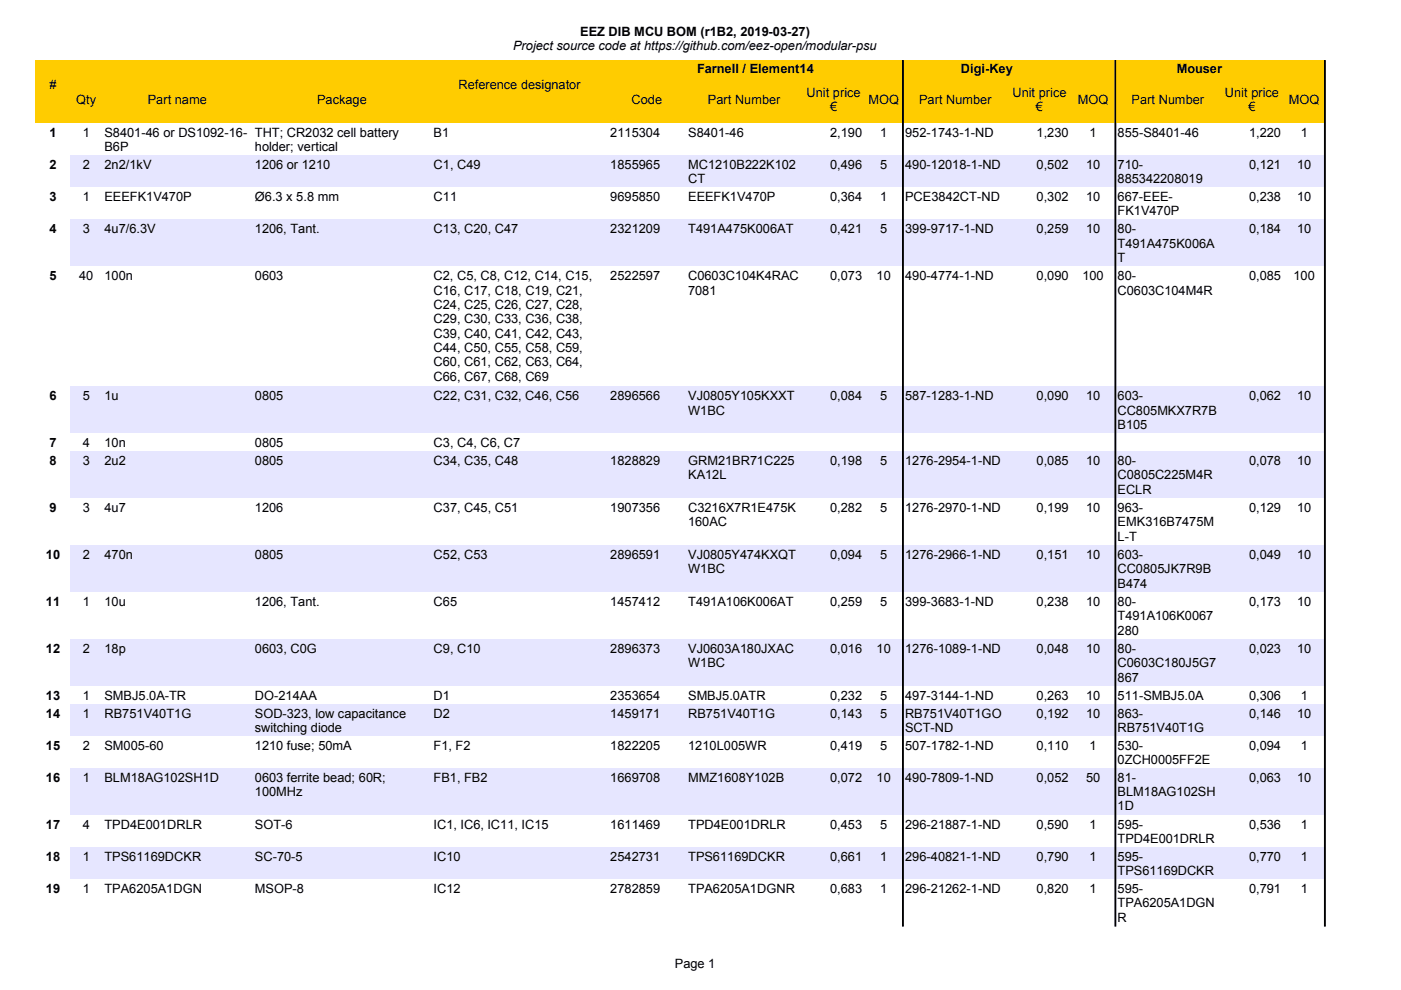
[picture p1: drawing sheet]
<svg xmlns="http://www.w3.org/2000/svg" width="297mm" height="210mm" viewBox="0 0 297 210" stroke-linecap="round" stroke-linejoin="round" font-family="sans-serif">
<defs><g id="words">
<g font-size="2.7">
<text x="108.8" y="10.6">Project source code at https://github.com/eez-open/modular-psu</text>
<text x="123" y="7.5">EEZ DIB MCU BOM (r1B2, 2019-03-27)</text>
<text x="147.8" y="15.4">Farnell / Element14</text>
<text x="203.7" y="15.4">Digi-Key</text>
<text x="249.5" y="15.4">Mouser</text>
<text x="10.5" y="18.9">#</text>
<text x="16.2" y="22">Qty</text>
<text x="31.3" y="22">Part name</text>
<text x="67.2" y="22">Package</text>
<text x="97.2" y="18.9">Reference designator</text>
<text x="133.9" y="22">Code</text>
<text x="150.1" y="22">Part Number</text>
<text x="171" y="20.5">Unit price</text>
<text x="176" y="23.5">€</text>
<text x="184.1" y="22">MOQ</text>
<text x="194.9" y="22">Part Number</text>
<text x="214.7" y="20.5">Unit price</text>
<text x="219.6" y="23.5">€</text>
<text x="228.5" y="22">MOQ</text>
<text x="239.9" y="22">Part Number</text>
<text x="259.7" y="20.5">Unit price</text>
<text x="264.7" y="23.5">€</text>
<text x="273.3" y="22">MOQ</text>
<text x="10.5" y="29">1</text>
<text x="17.5" y="29">1</text>
<text x="22.2" y="29">S8401-46 or DS1092-16- THT; CR2032 cell battery</text>
<text x="91.9" y="29">B1</text>
<text x="129.4" y="29">2115304</text>
<text x="145.9" y="29">S8401-46</text>
<text x="176" y="29">2,190</text>
<text x="186.6" y="29">1</text>
<text x="191.9" y="29">952-1743-1-ND</text>
<text x="219.8" y="29">1,230</text>
<text x="231" y="29">1</text>
<text x="237" y="29">855-S8401-46</text>
<text x="264.8" y="29">1,220</text>
<text x="275.8" y="29">1</text>
<text x="10.5" y="35.8">2</text>
<text x="17.5" y="35.8">2</text>
<text x="22.2" y="35.8">2n2/1kV</text>
<text x="22.2" y="32.1">B6P</text>
<text x="54" y="32.1">holder; vertical</text>
<text x="54" y="35.8">1206 or 1210</text>
<text x="91.9" y="35.8">C1, C49</text>
<text x="129.4" y="35.8">1855965</text>
<text x="145.9" y="35.8">MC1210B222K102</text>
<text x="176" y="35.8">0,496</text>
<text x="186.6" y="35.8">5</text>
<text x="191.9" y="35.8">490-12018-1-ND</text>
<text x="219.8" y="35.8">0,502</text>
<text x="230.3" y="35.8">10</text>
<text x="237" y="35.8">710-</text>
<text x="264.8" y="35.8">0,121</text>
<text x="275" y="35.8">10</text>
<text x="145.9" y="38.9">CT</text>
<text x="237" y="38.9">885342208019</text>
<text x="10.5" y="42.7">3</text>
<text x="17.5" y="42.7">1</text>
<text x="22.2" y="42.7">EEEFK1V470P</text>
<text x="54" y="42.7">Ø6.3 x 5.8 mm</text>
<text x="91.9" y="42.7">C11</text>
<text x="129.4" y="42.7">9695850</text>
<text x="145.9" y="42.7">EEEFK1V470P</text>
<text x="176" y="42.7">0,364</text>
<text x="186.6" y="42.7">1</text>
<text x="191.9" y="42.7">PCE3842CT-ND</text>
<text x="219.8" y="42.7">0,302</text>
<text x="230.3" y="42.7">10</text>
<text x="237" y="42.7">667-EEE-</text>
<text x="237" y="45.7">FK1V470P</text>
<text x="264.8" y="42.7">0,238</text>
<text x="275" y="42.7">10</text>
<text x="10.5" y="49.5">4</text>
<text x="17.5" y="49.5">3</text>
<text x="22.2" y="49.5">4u7/6.3V</text>
<text x="54" y="49.5">1206, Tant.</text>
<text x="91.9" y="49.5">C13, C20, C47</text>
<text x="129.4" y="49.5">2321209</text>
<text x="145.9" y="49.5">T491A475K006AT</text>
<text x="176" y="49.5">0,421</text>
<text x="186.6" y="49.5">5</text>
<text x="191.9" y="49.5">399-9717-1-ND</text>
<text x="219.8" y="49.5">0,259</text>
<text x="230.3" y="49.5">10</text>
<text x="237" y="49.5">80-</text>
<text x="237" y="52.5">T491A475K006A</text>
<text x="264.8" y="49.5">0,184</text>
<text x="275" y="49.5">10</text>
<text x="10.5" y="59.4">5</text>
<text x="16.8" y="59.4">40</text>
<text x="22.2" y="59.4">100n</text>
<text x="54" y="59.4">0603</text>
<text x="91.9" y="59.4">C2, C5, C8, C12, C14, C15,</text>
<text x="129.4" y="59.4">2522597</text>
<text x="145.9" y="59.4">C0603C104K4RAC</text>
<text x="176" y="59.4">0,073</text>
<text x="185.8" y="59.4">10</text>
<text x="191.9" y="59.4">490-4774-1-ND</text>
<text x="219.8" y="59.4">0,090</text>
<text x="229.5" y="59.4">100</text>
<text x="237" y="55.5">T</text>
<text x="237" y="59.4">80-</text>
<text x="264.8" y="59.4">0,085</text>
<text x="274.2" y="59.4">100</text>
<text x="91.9" y="62.5">C16, C17, C18, C19, C21,</text>
<text x="91.9" y="65.5">C24, C25, C26, C27, C28,</text>
<text x="145.9" y="62.5">7081</text>
<text x="237" y="62.5">C0603C104M4R</text>
<text x="91.9" y="68.5">C29, C30, C33, C36, C38,</text>
<text x="91.9" y="71.6">C39, C40, C41, C42, C43,</text>
<text x="91.9" y="74.6">C44, C50, C55, C58, C59,</text>
<text x="91.9" y="77.6">C60, C61, C62, C63, C64,</text>
<text x="91.9" y="80.7">C66, C67, C68, C69</text>
<text x="10.5" y="84.9">6</text>
<text x="17.5" y="84.9">5</text>
<text x="22.2" y="84.9">1u</text>
<text x="54" y="84.9">0805</text>
<text x="91.9" y="84.9">C22, C31, C32, C46, C56</text>
<text x="129.4" y="84.9">2896566</text>
<text x="145.9" y="84.9">VJ0805Y105KXXT</text>
<text x="145.9" y="87.9">W1BC</text>
<text x="176" y="84.9">0,084</text>
<text x="186.6" y="84.9">5</text>
<text x="191.9" y="84.9">587-1283-1-ND</text>
<text x="219.8" y="84.9">0,090</text>
<text x="230.3" y="84.9">10</text>
<text x="237" y="84.9">603-</text>
<text x="237" y="87.9">CC805MKX7R7B</text>
<text x="264.8" y="84.9">0,062</text>
<text x="275" y="84.9">10</text>
<text x="10.5" y="94.8">7</text>
<text x="17.5" y="94.8">4</text>
<text x="22.2" y="94.8">10n</text>
<text x="54" y="94.8">0805</text>
<text x="91.9" y="94.8">C3, C4, C6, C7</text>
<text x="237" y="90.9">B105</text>
<text x="10.5" y="98.6">8</text>
<text x="17.5" y="98.6">3</text>
<text x="22.2" y="98.6">2u2</text>
<text x="54" y="98.6">0805</text>
<text x="91.9" y="98.6">C34, C35, C48</text>
<text x="129.4" y="98.6">1828829</text>
<text x="145.9" y="98.6">GRM21BR71C225</text>
<text x="145.9" y="101.6">KA12L</text>
<text x="176" y="98.6">0,198</text>
<text x="186.6" y="98.6">5</text>
<text x="191.9" y="98.6">1276-2954-1-ND</text>
<text x="219.8" y="98.6">0,085</text>
<text x="230.3" y="98.6">10</text>
<text x="237" y="98.6">80-</text>
<text x="237" y="101.6">C0805C225M4R</text>
<text x="264.8" y="98.6">0,078</text>
<text x="275" y="98.6">10</text>
<text x="237" y="104.6">ECLR</text>
<text x="10.5" y="108.5">9</text>
<text x="17.5" y="108.5">3</text>
<text x="22.2" y="108.5">4u7</text>
<text x="54" y="108.5">1206</text>
<text x="91.9" y="108.5">C37, C45, C51</text>
<text x="129.4" y="108.5">1907356</text>
<text x="145.9" y="108.5">C3216X7R1E475K</text>
<text x="145.9" y="111.6">160AC</text>
<text x="176" y="108.5">0,282</text>
<text x="186.6" y="108.5">5</text>
<text x="191.9" y="108.5">1276-2970-1-ND</text>
<text x="219.8" y="108.5">0,199</text>
<text x="230.3" y="108.5">10</text>
<text x="237" y="108.5">963-</text>
<text x="237" y="111.6">EMK316B7475M</text>
<text x="264.8" y="108.5">0,129</text>
<text x="275" y="108.5">10</text>
<text x="9.7" y="118.5">10</text>
<text x="17.5" y="118.5">2</text>
<text x="22.2" y="118.5">470n</text>
<text x="54" y="118.5">0805</text>
<text x="91.9" y="118.5">C52, C53</text>
<text x="129.4" y="118.5">2896591</text>
<text x="145.9" y="118.5">VJ0805Y474KXQT</text>
<text x="176" y="118.5">0,094</text>
<text x="186.6" y="118.5">5</text>
<text x="191.9" y="118.5">1276-2966-1-ND</text>
<text x="219.8" y="118.5">0,151</text>
<text x="230.3" y="118.5">10</text>
<text x="237" y="114.6">L-T</text>
<text x="237" y="118.5">603-</text>
<text x="264.8" y="118.5">0,049</text>
<text x="275" y="118.5">10</text>
<text x="145.9" y="121.5">W1BC</text>
<text x="237" y="121.5">CC0805JK7R9B</text>
<text x="237" y="124.6">B474</text>
<text x="9.7" y="128.4">11</text>
<text x="17.5" y="128.4">1</text>
<text x="22.2" y="128.4">10u</text>
<text x="54" y="128.4">1206, Tant.</text>
<text x="91.9" y="128.4">C65</text>
<text x="129.4" y="128.4">1457412</text>
<text x="145.9" y="128.4">T491A106K006AT</text>
<text x="176" y="128.4">0,259</text>
<text x="186.6" y="128.4">5</text>
<text x="191.9" y="128.4">399-3683-1-ND</text>
<text x="219.8" y="128.4">0,238</text>
<text x="230.3" y="128.4">10</text>
<text x="237" y="128.5">80-</text>
<text x="237" y="131.5">T491A106K0067</text>
<text x="264.8" y="128.4">0,173</text>
<text x="275" y="128.4">10</text>
<text x="237" y="134.5">280</text>
<text x="9.7" y="138.4">12</text>
<text x="17.5" y="138.4">2</text>
<text x="22.2" y="138.4">18p</text>
<text x="54" y="138.4">0603, C0G</text>
<text x="91.9" y="138.4">C9, C10</text>
<text x="129.4" y="138.4">2896373</text>
<text x="145.9" y="138.4">VJ0603A180JXAC</text>
<text x="145.9" y="141.5">W1BC</text>
<text x="176" y="138.4">0,016</text>
<text x="185.8" y="138.4">10</text>
<text x="191.9" y="138.4">1276-1089-1-ND</text>
<text x="219.8" y="138.4">0,048</text>
<text x="230.3" y="138.4">10</text>
<text x="237" y="138.4">80-</text>
<text x="237" y="141.5">C0603C180J5G7</text>
<text x="264.8" y="138.4">0,023</text>
<text x="275" y="138.4">10</text>
<text x="9.7" y="148.4">13</text>
<text x="17.5" y="148.4">1</text>
<text x="22.2" y="148.4">SMBJ5.0A-TR</text>
<text x="54" y="148.4">DO-214AA</text>
<text x="91.9" y="148.4">D1</text>
<text x="129.4" y="148.4">2353654</text>
<text x="145.9" y="148.4">SMBJ5.0ATR</text>
<text x="176" y="148.4">0,232</text>
<text x="186.6" y="148.4">5</text>
<text x="191.9" y="148.4">497-3144-1-ND</text>
<text x="219.8" y="148.4">0,263</text>
<text x="230.3" y="148.4">10</text>
<text x="237" y="148.4">511-SMBJ5.0A</text>
<text x="237" y="144.5">867</text>
<text x="264.8" y="148.4">0,306</text>
<text x="275.8" y="148.4">1</text>
<text x="9.7" y="152.2">14</text>
<text x="17.5" y="152.2">1</text>
<text x="22.2" y="152.2">RB751V40T1G</text>
<text x="54" y="152.2">SOD-323, low capacitance</text>
<text x="54" y="155.2">switching diode</text>
<text x="91.9" y="152.2">D2</text>
<text x="129.4" y="152.2">1459171</text>
<text x="145.9" y="152.2">RB751V40T1G</text>
<text x="176" y="152.2">0,143</text>
<text x="186.6" y="152.2">5</text>
<text x="191.9" y="152.2">RB751V40T1GO</text>
<text x="191.9" y="155.2">SCT-ND</text>
<text x="219.8" y="152.2">0,192</text>
<text x="230.3" y="152.2">10</text>
<text x="237" y="152.2">863-</text>
<text x="237" y="155.2">RB751V40T1G</text>
<text x="264.8" y="152.2">0,146</text>
<text x="275" y="152.2">10</text>
<text x="9.7" y="159">15</text>
<text x="17.5" y="159">2</text>
<text x="22.2" y="159">SM005-60</text>
<text x="54" y="159">1210 fuse; 50mA</text>
<text x="91.9" y="159">F1, F2</text>
<text x="129.4" y="159">1822205</text>
<text x="145.9" y="159">1210L005WR</text>
<text x="176" y="159">0,419</text>
<text x="186.6" y="159">5</text>
<text x="191.9" y="159">507-1782-1-ND</text>
<text x="219.8" y="159">0,110</text>
<text x="231" y="159">1</text>
<text x="237" y="159">530-</text>
<text x="237" y="162">0ZCH0005FF2E</text>
<text x="264.8" y="159">0,094</text>
<text x="275.8" y="159">1</text>
<text x="9.7" y="165.8">16</text>
<text x="17.5" y="165.8">1</text>
<text x="22.2" y="165.8">BLM18AG102SH1D</text>
<text x="54" y="165.8">0603 ferrite bead; 60R;</text>
<text x="91.9" y="165.8">FB1, FB2</text>
<text x="129.4" y="165.8">1669708</text>
<text x="145.9" y="165.8">MMZ1608Y102B</text>
<text x="176" y="165.8">0,072</text>
<text x="185.8" y="165.8">10</text>
<text x="191.9" y="165.8">490-7809-1-ND</text>
<text x="219.8" y="165.8">0,052</text>
<text x="230.3" y="165.8">50</text>
<text x="237" y="165.8">81-</text>
<text x="264.8" y="165.8">0,063</text>
<text x="275" y="165.8">10</text>
<text x="54" y="168.8">100MHz</text>
<text x="237" y="168.8">BLM18AG102SH</text>
<text x="237" y="171.8">1D</text>
<text x="9.7" y="175.7">17</text>
<text x="17.5" y="175.7">4</text>
<text x="22.2" y="175.7">TPD4E001DRLR</text>
<text x="54" y="175.7">SOT-6</text>
<text x="91.9" y="175.7">IC1, IC6, IC11, IC15</text>
<text x="129.4" y="175.7">1611469</text>
<text x="145.9" y="175.7">TPD4E001DRLR</text>
<text x="176" y="175.7">0,453</text>
<text x="186.6" y="175.7">5</text>
<text x="191.9" y="175.7">296-21887-1-ND</text>
<text x="219.8" y="175.7">0,590</text>
<text x="231" y="175.7">1</text>
<text x="237" y="175.7">595-</text>
<text x="237" y="178.8">TPD4E001DRLR</text>
<text x="264.8" y="175.7">0,536</text>
<text x="275.8" y="175.7">1</text>
<text x="9.7" y="182.5">18</text>
<text x="17.5" y="182.5">1</text>
<text x="22.2" y="182.5">TPS61169DCKR</text>
<text x="54" y="182.5">SC-70-5</text>
<text x="91.9" y="182.5">IC10</text>
<text x="129.4" y="182.5">2542731</text>
<text x="145.9" y="182.5">TPS61169DCKR</text>
<text x="176" y="182.5">0,661</text>
<text x="186.6" y="182.5">1</text>
<text x="191.9" y="182.5">296-40821-1-ND</text>
<text x="219.8" y="182.5">0,790</text>
<text x="231" y="182.5">1</text>
<text x="237" y="182.5">595-</text>
<text x="237" y="185.6">TPS61169DCKR</text>
<text x="264.8" y="182.5">0,770</text>
<text x="275.8" y="182.5">1</text>
<text x="9.7" y="189.3">19</text>
<text x="17.5" y="189.3">1</text>
<text x="22.2" y="189.3">TPA6205A1DGN</text>
<text x="54" y="189.3">MSOP-8</text>
<text x="91.9" y="189.3">IC12</text>
<text x="129.4" y="189.3">2782859</text>
<text x="145.9" y="189.3">TPA6205A1DGNR</text>
<text x="176" y="189.3">0,683</text>
<text x="186.6" y="189.3">1</text>
<text x="191.9" y="189.3">296-21262-1-ND</text>
<text x="219.8" y="189.3">0,820</text>
<text x="231" y="189.3">1</text>
<text x="237" y="189.3">595-</text>
<text x="264.8" y="189.3">0,791</text>
<text x="275.8" y="189.3">1</text>
<text x="237" y="192.4">TPA6205A1DGN</text>
<text x="237" y="195.4">R</text>
<text x="143.1" y="205.3">Page 1</text>
</g>
</g></defs>
<path d="M7.6 12.8h273.3v13.2h-273.3z" fill-rule="evenodd" fill="#fc0"/>
<g fill="#e6e6ff">
<path d="M14.9 32.9h266v6.8h-266z" fill-rule="evenodd"/>
<path d="M14.9 46.5h266v9.9h-266z" fill-rule="evenodd"/>
<path d="M14.9 81.9h266v9.9h-266z" fill-rule="evenodd"/>
<path d="M14.9 95.6h266v10h-266z" fill-rule="evenodd"/>
<path d="M14.9 115.5h266v10h-266z" fill-rule="evenodd"/>
<path d="M14.9 135.4h266v10h-266z" fill-rule="evenodd"/>
<path d="M14.9 149.2h266v6.8h-266z" fill-rule="evenodd"/>
<path d="M14.9 162.8h266v10h-266z" fill-rule="evenodd"/>
<path d="M14.9 179.6h266v6.8h-266z" fill-rule="evenodd"/>
</g>
<g fill="#000" stroke="#000" stroke-width=".21">
<path d="M191.3 12.8h.2v183.6h-.2z" fill-rule="evenodd"/>
<path d="M236.4 12.8h.2v183.6h-.2z" fill-rule="evenodd"/>
<path d="M280.8 12.8h.2v183.6h-.2z" fill-rule="evenodd"/>
</g>
<use href="#words"/>
</svg>
